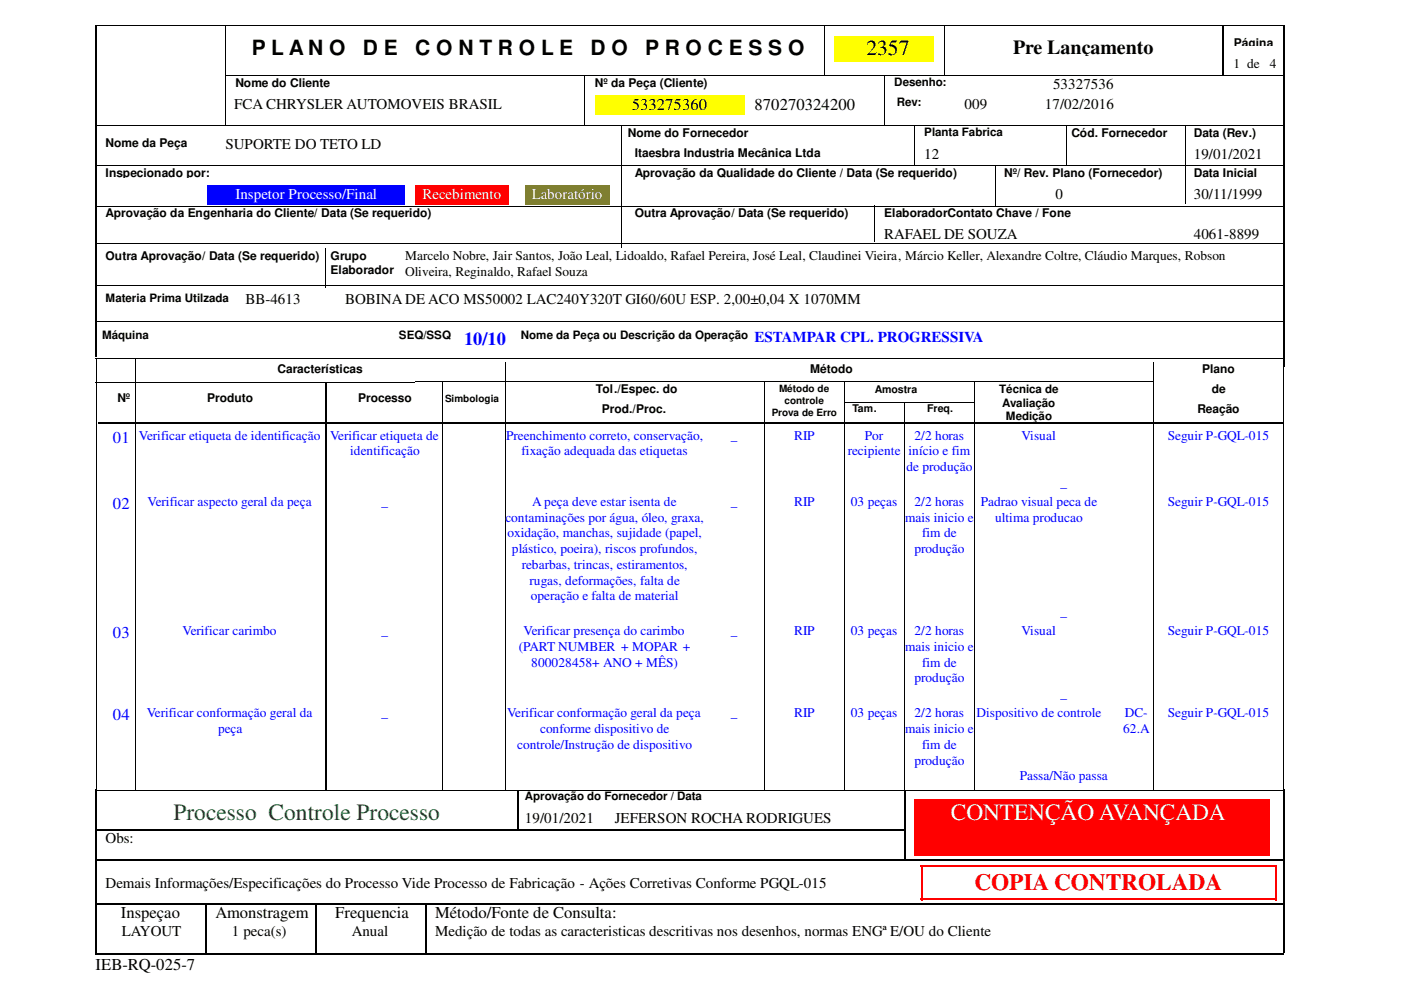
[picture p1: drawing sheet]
<svg xmlns="http://www.w3.org/2000/svg" width="297mm" height="210mm" viewBox="0 0 297 210" stroke-linecap="round" stroke-linejoin="round" font-family="sans-serif">
<defs><g id="words">
<text font-size="5" fill="#007f00" x="36.8" y="173.9">Processo Controle Processo</text>
<text font-size="5" fill="#fff" x="201.6" y="173.9">CONTENÇÃO AVANÇADA</text>
<text font-size="5" fill="#f00" x="206.6" y="188.6">COPIA CONTROLADA</text>
<text font-size="4.6" x="183.7" y="11.7">2357</text>
<g font-size="4.4">
<text x="53.4" y="11.7">P L A N O</text>
<text x="77" y="11.7">D E</text>
<text x="88.1" y="11.7">C O N T R O L E</text>
<text x="125.2" y="11.7">D O</text>
<text x="136.8" y="11.7">P R O C E S S O</text>
</g>
<text font-size="4.2" x="214.8" y="11.5">Pre Lançamento</text>
<text font-size="3.9" fill="#00f" x="98.4" y="73.2">10/10</text>
<g font-size="3.5">
<text x="133.9" y="23.4">533275360</text>
<text x="160" y="23.4">870270324200</text>
<text x="25.7" y="194.6">Inspeçao</text>
<text x="45.7" y="194.6">Amonstragem</text>
<text x="71.1" y="194.6">Frequencia</text>
<text x="92.2" y="194.6">Método/Fonte de Consulta:</text>
<text x="20.3" y="205.6">IEB-RQ-025-7</text>
</g>
<g font-size="3.5" fill="#00f">
<text x="24" y="93.9">01</text>
<text x="24" y="107.9">02</text>
<text x="24" y="135.3">03</text>
<text x="24" y="152.7">04</text>
</g>
<g font-size="3.2">
<text x="49.7" y="23.1">FCA CHRYSLER AUTOMOVEIS BRASIL</text>
<text x="204.5" y="23.1">009</text>
<text x="221.5" y="23.1">17/02/2016</text>
<text x="223.3" y="18.9">53327536</text>
<text x="47.8" y="31.6">SUPORTE DO TETO LD</text>
<text x="196" y="33.7">12</text>
<text x="253.1" y="33.7">19/01/2021</text>
<text x="223.8" y="42.2">0</text>
<text x="253.1" y="42.2">30/11/1999</text>
<text x="187.5" y="50.6">RAFAEL DE SOUZA</text>
<text x="253.1" y="50.6">4061-8899</text>
<text x="52" y="64.6">BB-4613</text>
<text x="73.2" y="64.6">BOBINA DE ACO MS50002 LAC240Y320T GI60/60U ESP. 2,00±0,04 X 1070MM</text>
<text x="22.4" y="178.7">Obs:</text>
<text x="111.3" y="174.5">19/01/2021</text>
<text x="130.3" y="174.5">JEFERSON ROCHA RODRIGUES</text>
<text x="22.4" y="188.3">Demais Informações/Especificações do Processo Vide Processo de Fabricação - Ações Corretivas Conforme PGQL-015</text>
<text x="25.8" y="198.5">LAYOUT</text>
<text x="49.2" y="198.5">1 peca(s)</text>
<text x="74.6" y="198.5">Anual</text>
<text x="92.2" y="198.5">Medição de todas as caracteristicas descritivas nos desenhos, normas ENGª E/OU do Cliente</text>
</g>
<g font-size="3.2" fill="#fff">
<text x="49.9" y="42.2">Inspetor Processo/Final</text>
<text x="89.6" y="42.2">Recebimento</text>
<text x="112.7" y="42.2">Laboratório</text>
</g>
<text font-size="3.2" fill="#00f" x="160" y="72.6">ESTAMPAR CPL. PROGRESSIVA</text>
<g font-size="2.8">
<text x="261.5" y="14.4">1 de</text>
<text x="269.2" y="14.4">4</text>
<text x="85.9" y="55.2">Marcelo Nobre, Jair Santos, João Leal, Lidoaldo, Rafael Pereira, José Leal, Claudinei Vieira, Márcio Keller, Alexandre Coltre, Cláudio Marques, Robson</text>
<text x="85.9" y="58.5">Oliveira, Reginaldo, Rafael Souza</text>
</g>
<g font-size="2.8" fill="#00f">
<text x="29.5" y="93.3">Verificar etiqueta de identificação</text>
<text x="70" y="93.3">Verificar etiqueta de</text>
<text x="107.3" y="93.3">Preenchimento correto, conservação,</text>
<text x="155" y="93.3">_</text>
<text x="168.4" y="93.3">RIP</text>
<text x="183.4" y="93.3">Por</text>
<text x="193.9" y="93.3">2/2 horas</text>
<text x="216.6" y="93.3">Visual</text>
<text x="247.6" y="93.3">Seguir P-GQL-015</text>
<text x="74.2" y="96.6">identificação</text>
<text x="110.6" y="96.6">fixação adequada das etiquetas</text>
<text x="179.7" y="96.6">recipiente</text>
<text x="192.2" y="99.9">de produção</text>
<text x="192.6" y="96.6">início e fim</text>
<text x="31.3" y="107.3">Verificar aspecto geral da peça</text>
<text x="80.9" y="107.3">_</text>
<text x="112.9" y="107.3">A peça deve estar isenta de</text>
<text x="155" y="107.3">_</text>
<text x="168.4" y="107.3">RIP</text>
<text x="180.4" y="107.3">03 peças</text>
<text x="193.9" y="107.3">2/2 horas</text>
<text x="207.9" y="107.3">Padrao visual peca de</text>
<text x="224.8" y="103.3">_</text>
<text x="247.6" y="107.3">Seguir P-GQL-015</text>
<text x="107.1" y="110.6">contaminações por água, óleo, graxa,</text>
<text x="107.6" y="114">oxidação, manchas, sujidade (papel,</text>
<text x="191.9" y="110.6">mais inicio e</text>
<text x="195.5" y="114">fim de</text>
<text x="211" y="110.6">ultima producao</text>
<text x="108.5" y="117.3">plástico, poeira), riscos profundos,</text>
<text x="193.9" y="117.3">produção</text>
<text x="110.6" y="120.6">rebarbas, trincas, estiramentos,</text>
<text x="112.3" y="124">rugas, deformações, falta de</text>
<text x="112.6" y="127.3">operação e falta de material</text>
<text x="224.8" y="130.6">_</text>
<text x="38.7" y="134.7">Verificar carimbo</text>
<text x="80.9" y="134.7">_</text>
<text x="111" y="134.7">Verificar presença do carimbo</text>
<text x="155" y="134.7">_</text>
<text x="168.4" y="134.7">RIP</text>
<text x="180.4" y="134.7">03 peças</text>
<text x="193.9" y="134.7">2/2 horas</text>
<text x="216.6" y="134.7">Visual</text>
<text x="247.6" y="134.7">Seguir P-GQL-015</text>
<text x="110" y="138">(PART NUMBER + MOPAR +</text>
<text x="112.6" y="141.4">800028458+ ANO + MÊS)</text>
<text x="191.9" y="138">mais inicio e</text>
<text x="195.5" y="141.4">fim de</text>
<text x="193.9" y="144.7">produção</text>
<text x="224.8" y="148">_</text>
<text x="31.1" y="152.1">Verificar conformação geral da</text>
<text x="46.2" y="155.4">peça</text>
<text x="80.9" y="152.1">_</text>
<text x="107.5" y="152.1">Verificar conformação geral da peça</text>
<text x="114.5" y="155.4">conforme dispositivo de</text>
<text x="155" y="152.1">_</text>
<text x="168.4" y="152.1">RIP</text>
<text x="180.4" y="152.1">03 peças</text>
<text x="191.9" y="155.4">mais inicio e</text>
<text x="193.9" y="152.1">2/2 horas</text>
<text x="207" y="152.1">Dispositivo de controle</text>
<text x="238.1" y="155.4">62.A</text>
<text x="238.5" y="152.1">DC-</text>
<text x="247.6" y="152.1">Seguir P-GQL-015</text>
<text x="109.6" y="158.7">controle/Instrução de dispositivo</text>
<text x="195.5" y="158.7">fim de</text>
<text x="193.9" y="162.1">produção</text>
<text x="216.2" y="165.4">Passa/Não passa</text>
</g>
<g font-size="2.5">
<text x="261.6" y="9.9">Página</text>
<text x="49.9" y="18.4">Nome do Cliente</text>
<text x="126.1" y="18.4">Nº da Peça (Cliente)</text>
<text x="189.6" y="18.3">Desenho:</text>
<text x="190.1" y="22.5">Rev:</text>
<text x="133.1" y="29">Nome do Fornecedor</text>
<text x="196" y="28.9">Planta Fabrica</text>
<text x="227.2" y="29">Cód. Fornecedor</text>
<text x="253.1" y="29">Data (Rev.)</text>
<text x="22.4" y="31.1">Nome da Peça</text>
<text x="134.6" y="33.2">Itaesbra Industria Mecânica Ltda</text>
<text x="22.4" y="37.5">Inspecionado por:</text>
<text x="134.6" y="37.5">Aprovação da Qualidade do Cliente / Data (Se requerido)</text>
<text x="212.9" y="37.5">Nº/ Rev. Plano (Fornecedor)</text>
<text x="253.1" y="37.5">Data Inicial</text>
<text x="22.4" y="45.9">Aprovação da Engenharia do Cliente/ Data (Se requerido)</text>
<text x="134.6" y="45.9">Outra Aprovação/ Data (Se requerido)</text>
<text x="187.5" y="45.9">ElaboradorContato Chave / Fone</text>
<text x="22.4" y="55">Outra Aprovação/ Data (Se requerido)</text>
<text x="70.1" y="55">Grupo</text>
<text x="70.1" y="58.1">Elaborador</text>
<text x="22.4" y="64">Materia Prima Utilzada</text>
<text x="21.6" y="71.9">Máquina</text>
<text x="84.6" y="71.9">SEQ/SSQ</text>
<text x="110.4" y="71.9">Nome da Peça ou Descrição da Operação</text>
<text x="58.8" y="79.2">Características</text>
<text x="126.4" y="83.4">Tol./Espec. do</text>
<text x="171.7" y="79.2">Método</text>
<text x="211.9" y="83.3">Técnica de</text>
<text x="254.9" y="79.2">Plano</text>
<text x="256.9" y="83.4">de</text>
<text x="24.9" y="85.3">Nº</text>
<text x="43.9" y="85.3">Produto</text>
<text x="75.9" y="85.3">Processo</text>
<text x="127.6" y="87.6">Prod./Proc.</text>
<text x="212.5" y="86.2">Avaliação</text>
<text x="213.3" y="89.1">Medição</text>
<text x="253.9" y="87.6">Reação</text>
<text x="111.3" y="169.7">Aprovação do Fornecedor / Data</text>
</g>
<g font-size="2.2">
<text x="185.5" y="83.4">Amostra</text>
<text x="180.7" y="87.3">Tam.</text>
<text x="196.6" y="87.3">Freq.</text>
</g>
<g font-size="2.1">
<text x="165.2" y="83">Método de</text>
<text x="94.4" y="85.3">Simbologia</text>
<text x="163.6" y="88.2">Prova de Erro</text>
<text x="166.3" y="85.6">controle</text>
</g>
</g></defs>
<g fill="none" stroke="#000" stroke-width=".21">
<path d="M20.3 5.5h251.9M47.8 16.1h224.4M47.8 5.5v21.1M124 16v10.6M174.8 5.5v10.5M187.5 16v10.6M200.2 5.5v10.5M20.3 26.6h251.9M20.3 35.1h251.9M131.7 26.6v26.1M193.9 26.6v8.5M211.1 35.1v8.6"/>
<path d="M226.2 26.6v8.5M251.4 26.6v16.6M20.3 51.7h251.9M20.3 43.7h251.9M69 52.7v8.4M185.4 43.6v7.6M20.3 76.1h251.9M20.3 60.5h251.9M20.3 68.1h251.9M20.4 76v91.4M28.8 76v91.4M107.1 76.8v90.6"/>
<path d="M244.7 76.8v90.6M272.1 76v91.4M20.3 81.1h67.7M88 80.9h156.6M93.9 81v86.4M162.1 81v86.4M179 85.3h27.5M179 81v86.7M191.7 85.3v82.1M206.6 81v86.4M20.3 167.5h251.9"/>
</g>
<g fill="none" stroke="#000" stroke-width=".34">
<path d="M20.4 5.5v70.2M259.4 5.5v10.5M272.3 5.5v72.4M20.8 89.7h251.4M69.1 81v86.4M20.3 176.1h171.7M20.4 167.4v34.7M109.9 167.4v8.5M191.9 167.4v14.8M272.3 167.4v34.7M20.3 182.4h251.9M20.3 191.6h251.9"/>
<path d="M43.7 191.5v10.6M67 191.5v10.6M90.3 191.5v10.6M20.3 202.2h251.9"/>
</g>
<path d="M202.3 7.6h54.9v4.2h-54.9z" fill="#fff"/>
<g fill="#ff0">
<path d="M176.9 7.6h21.2v5.4h-21.2z"/>
<path d="M126.1 20.3h31.8v4h-31.8z"/>
</g>
<path d="M88 39.3h19.9v4.1h-19.9z" fill="#f00"/>
<path d="M111.3 39.3h17.9v4.1h-17.9z" fill="#7f7f00"/>
<path d="M44 39.3h41.9v4.1h-41.9z" fill="#00f"/>
<path d="M193.8 169.5h75.4v11.9h-75.4z" fill="#f00"/>
<path d="M195.2 183.6h75.5M195.2 190.7h75.5M195.4 183.4v7.4M270.5 183.4v7.4" fill="none" stroke="#f00" stroke-width=".34"/>
<use href="#words"/>
</svg>
